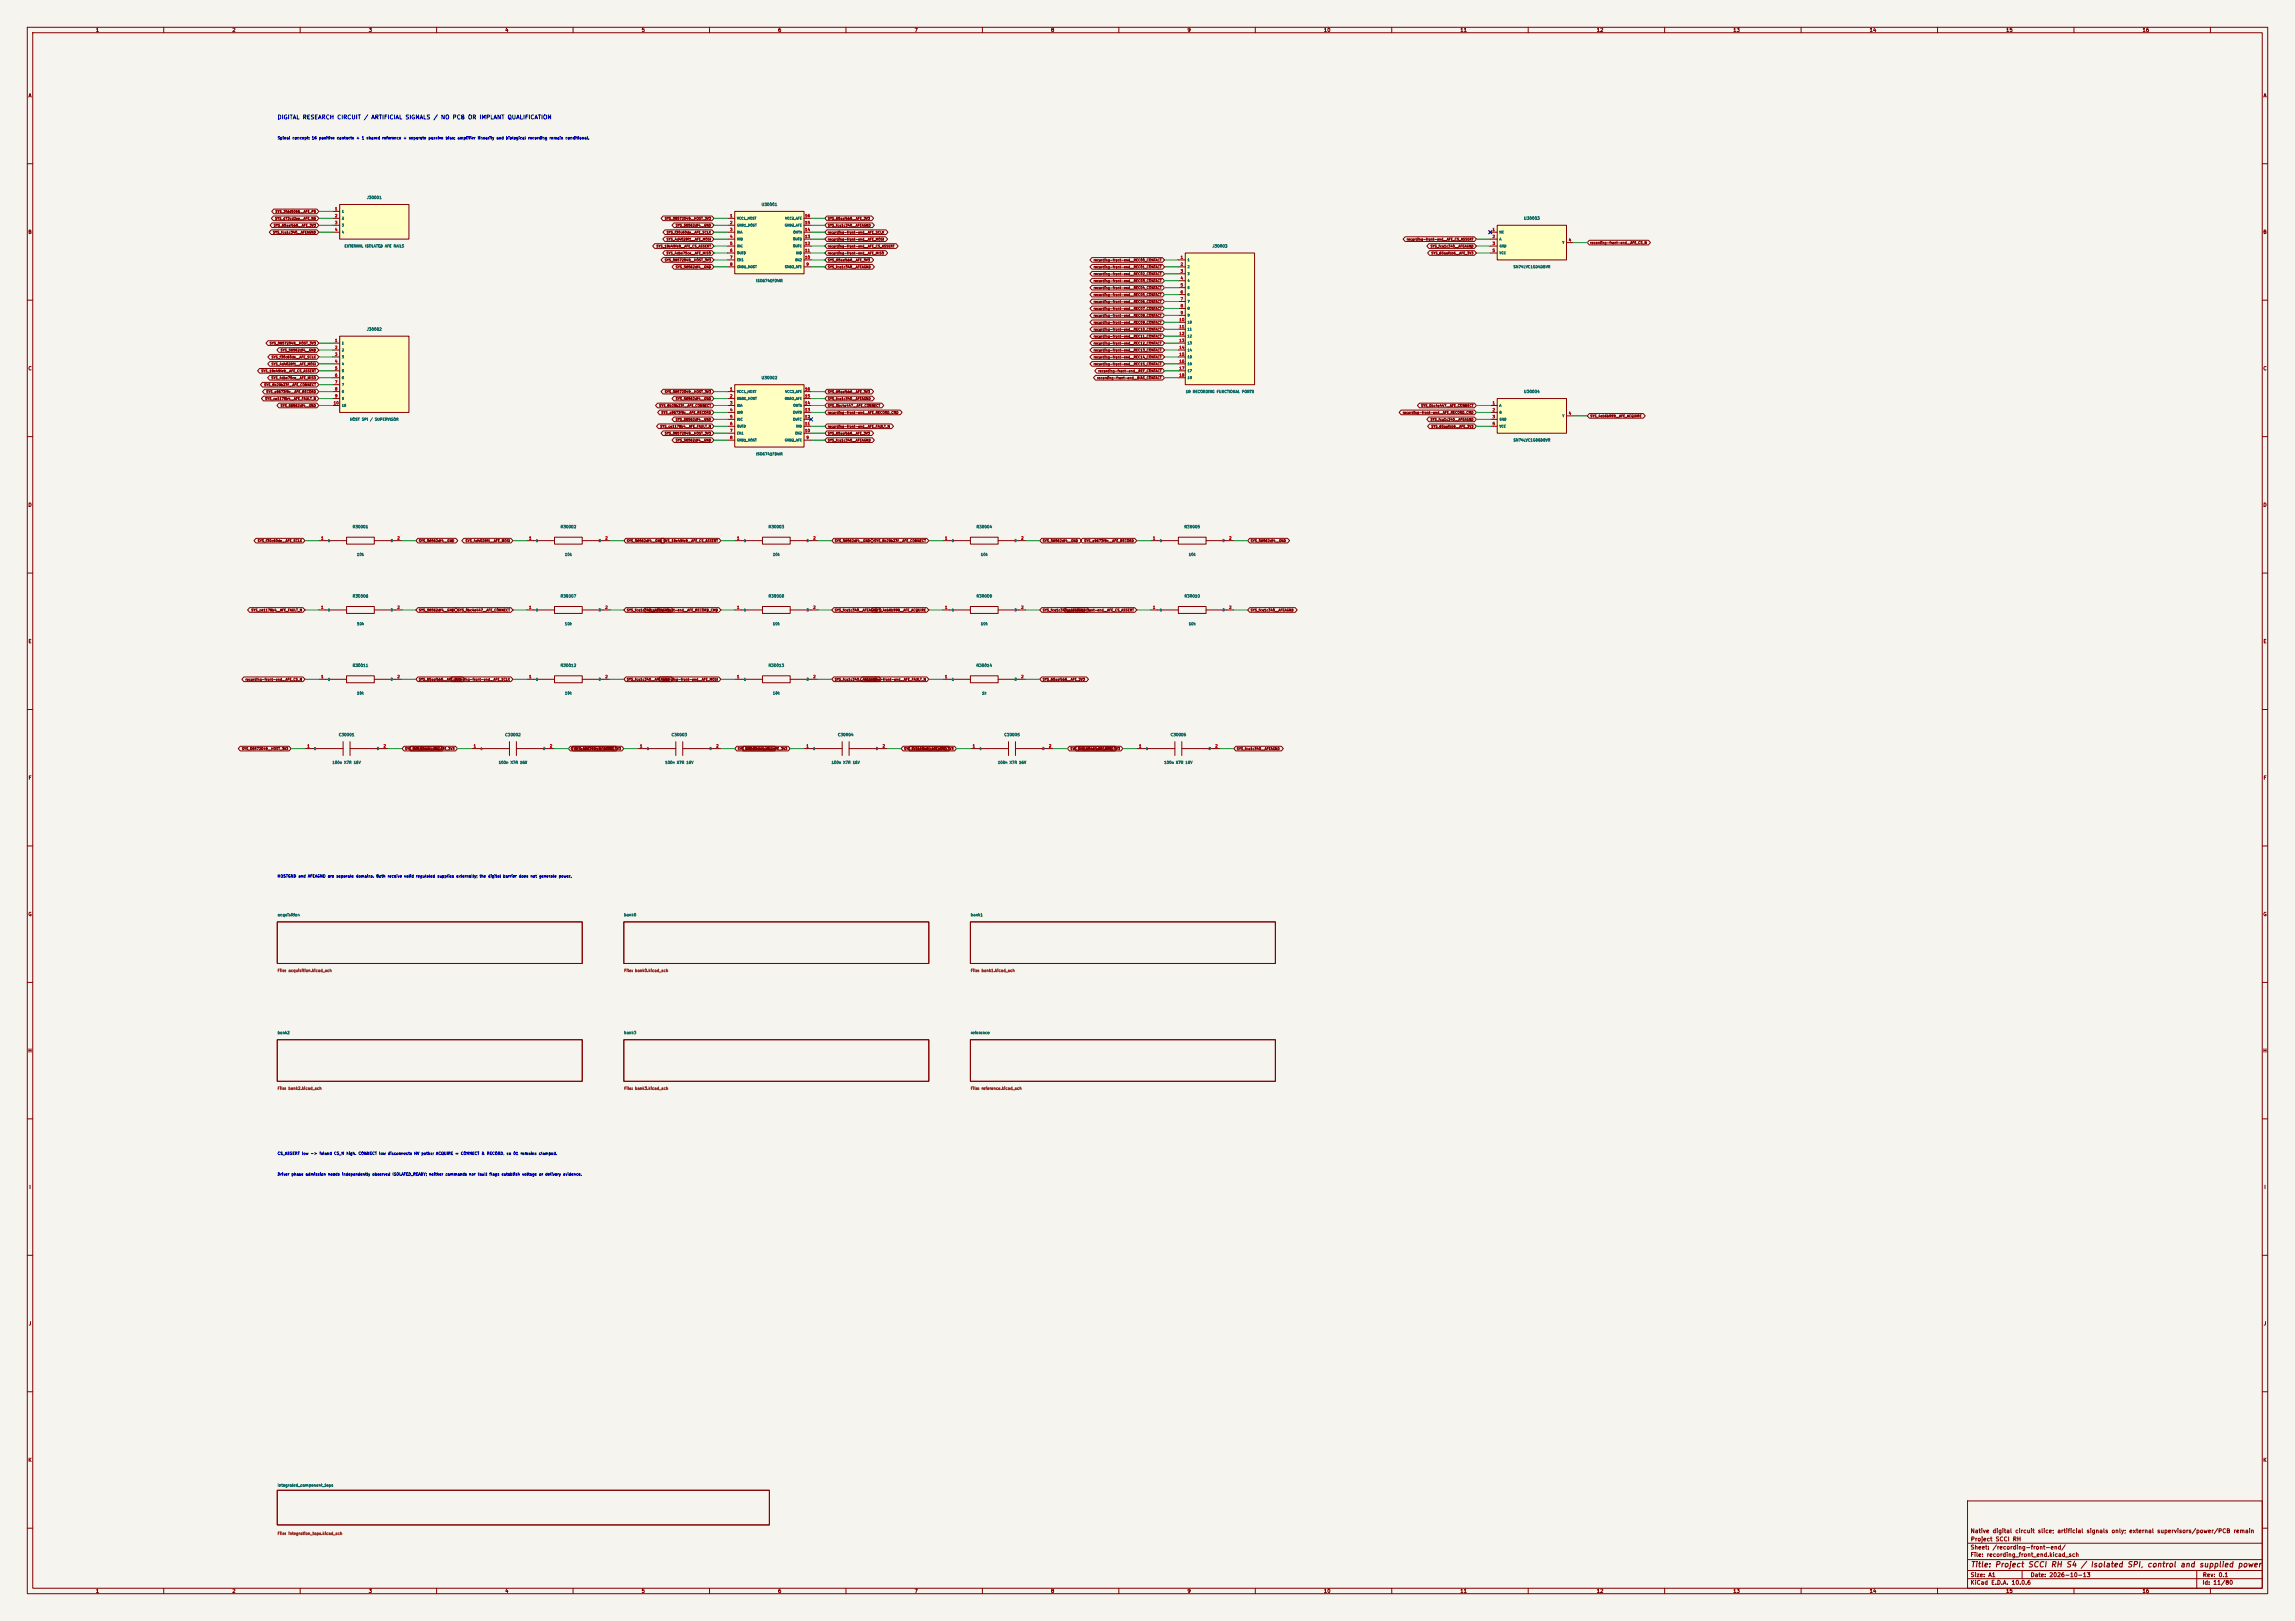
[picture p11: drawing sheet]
<svg xmlns="http://www.w3.org/2000/svg" width="841mm" height="594mm" viewBox="0 0 841 594" stroke-linecap="round" stroke-linejoin="round" font-family="sans-serif">
<defs><g id="words">
<text font-size="2" fill="#840000" x="722" y="574.8">Title: Project SCCI RH S4 / Isolated SPI, control and supplied power</text>
<text font-size="1.5" fill="#0000c2" x="101.6" y="44.1">DIGITAL RESEARCH CIRCUIT / ARTIFICIAL SIGNALS / NO PCB OR IMPLANT QUALIFICATION</text>
<g font-size="1.5" fill="#840000">
<text x="721.9" y="562.1">Native digital circuit slice; artificial signals only; external supervisors/power/PCB remain</text>
<text x="721.9" y="568.1">Sheet: /recording-front-end/</text>
<text x="722" y="565.1">Project SCCI RH</text>
<text x="721.9" y="570.8">File: recording_front_end.kicad_sch</text>
<text x="721.9" y="581">KiCad E.D.A. 10.0.6</text>
<text x="721.9" y="578.2">Size: A1</text>
<text x="743.9" y="578.2">Date: 2026-10-13</text>
<text x="806.9" y="581">Id: 11/80</text>
<text x="807" y="578.2">Rev: 0.1</text>
</g>
<g font-size="1.3" fill="#840000">
<text x="35" y="12">1</text>
<text x="85" y="12">2</text>
<text x="135" y="12">3</text>
<text x="185" y="12">4</text>
<text x="235" y="12">5</text>
<text x="285" y="12">6</text>
<text x="335" y="12">7</text>
<text x="385" y="12">8</text>
<text x="435" y="12">9</text>
<text x="485" y="12">10</text>
<text x="535" y="12">11</text>
<text x="585" y="12">12</text>
<text x="635" y="12">13</text>
<text x="685" y="12">14</text>
<text x="735" y="12">15</text>
<text x="785" y="12">16</text>
<text x="10.3" y="36">A</text>
<text x="829.3" y="36">A</text>
<text x="10.2" y="86">B</text>
<text x="829.2" y="86">B</text>
<text x="10.2" y="136">C</text>
<text x="829.2" y="136">C</text>
<text x="10.2" y="186">D</text>
<text x="829.2" y="186">D</text>
<text x="10.3" y="236">E</text>
<text x="829.3" y="236">E</text>
<text x="10.3" y="286">F</text>
<text x="829.3" y="286">F</text>
<text x="10.2" y="336">G</text>
<text x="829.2" y="336">G</text>
<text x="10.2" y="386">H</text>
<text x="829.2" y="386">H</text>
<text x="10.6" y="436">I</text>
<text x="829.6" y="436">I</text>
<text x="10.4" y="486">J</text>
<text x="829.4" y="486">J</text>
<text x="10.2" y="536">K</text>
<text x="829.2" y="536">K</text>
<text x="35" y="584">1</text>
<text x="85" y="584">2</text>
<text x="135" y="584">3</text>
<text x="185" y="584">4</text>
<text x="235" y="584">5</text>
<text x="285" y="584">6</text>
<text x="335" y="584">7</text>
<text x="385" y="584">8</text>
<text x="435" y="584">9</text>
<text x="485" y="584">10</text>
<text x="535" y="584">11</text>
<text x="585" y="584">12</text>
<text x="635" y="584">13</text>
<text x="685" y="584">14</text>
<text x="735" y="584">15</text>
<text x="785" y="584">16</text>
</g>
<g font-size="1" fill="#0000c2">
<text x="101.6" y="51.3">Spinal concept: 16 positive contacts + 1 shared reference + separate passive bias; amplifier linearity and biological recording remain conditional.</text>
<text x="101.6" y="321.8">HOSTGND and AFEAGND are separate domains. Both receive valid regulated supplies externally; the digital barrier does not generate power.</text>
<text x="101.6" y="423.4">CS_ASSERT low -&gt; island CS_N high. CONNECT low disconnects HV paths; ACQUIRE = CONNECT &amp; RECORD, so 01 remains clamped.</text>
<text x="101.6" y="431">Driver phase admission needs independently observed ISOLATED_READY; neither commands nor fault flags establish voltage or delivery evidence.</text>
</g>
<g font-size="1" fill="#a90000">
<text x="122.6" y="77.3">1</text>
<text x="122.6" y="79.8">2</text>
<text x="122.6" y="82.4">3</text>
<text x="267.4" y="79.8">1</text>
<text x="267.4" y="82.4">2</text>
<text x="294.9" y="82.4">15</text>
<text x="294.9" y="79.8">16</text>
<text x="122.6" y="84.9">4</text>
<text x="267.4" y="84.9">3</text>
<text x="267.4" y="87.4">4</text>
<text x="267.4" y="90">5</text>
<text x="294.9" y="90">12</text>
<text x="294.9" y="87.4">13</text>
<text x="294.9" y="84.9">14</text>
<text x="546.8" y="84.9">1</text>
<text x="546.8" y="87.4">2</text>
<text x="546.8" y="90">3</text>
<text x="574.7" y="88.7">4</text>
<text x="267.4" y="92.5">6</text>
<text x="267.4" y="95.1">7</text>
<text x="294.9" y="95.1">10</text>
<text x="294.9" y="92.5">11</text>
<text x="432.5" y="95.1">1</text>
<text x="546.8" y="92.5">5</text>
<text x="267.4" y="97.6">8</text>
<text x="295.3" y="97.6">9</text>
<text x="432.5" y="97.6">2</text>
<text x="432.5" y="100.1">3</text>
<text x="432.5" y="102.7">4</text>
<text x="432.5" y="105.2">5</text>
<text x="432.5" y="107.8">6</text>
<text x="432.5" y="110.3">7</text>
<text x="432.5" y="112.8">8</text>
<text x="432" y="117.9">10</text>
<text x="432.5" y="115.4">9</text>
<text x="122.6" y="125.5">1</text>
<text x="432" y="120.5">11</text>
<text x="432" y="123">12</text>
<text x="432" y="125.5">13</text>
<text x="122.6" y="128.1">2</text>
<text x="122.6" y="130.6">3</text>
<text x="432" y="128.1">14</text>
<text x="432" y="130.6">15</text>
<text x="122.6" y="133.2">4</text>
<text x="122.6" y="135.7">5</text>
<text x="432" y="133.2">16</text>
<text x="432" y="135.7">17</text>
<text x="122.6" y="138.2">6</text>
<text x="122.6" y="140.8">7</text>
<text x="122.6" y="143.3">8</text>
<text x="267.4" y="143.3">1</text>
<text x="294.9" y="143.3">16</text>
<text x="432" y="138.2">18</text>
<text x="122.1" y="148.4">10</text>
<text x="122.6" y="145.9">9</text>
<text x="267.4" y="145.9">2</text>
<text x="267.4" y="148.4">3</text>
<text x="294.9" y="148.4">14</text>
<text x="294.9" y="145.9">15</text>
<text x="546.8" y="148.4">1</text>
<text x="267.4" y="150.9">4</text>
<text x="267.4" y="153.5">5</text>
<text x="294.9" y="153.5">12</text>
<text x="294.9" y="150.9">13</text>
<text x="546.8" y="150.9">2</text>
<text x="546.8" y="153.5">3</text>
<text x="574.7" y="152.2">4</text>
<text x="267.4" y="156">6</text>
<text x="267.4" y="158.6">7</text>
<text x="267.4" y="161.1">8</text>
<text x="294.9" y="158.6">10</text>
<text x="294.9" y="156">11</text>
<text x="295.3" y="161.1">9</text>
<text x="546.8" y="156">5</text>
<text x="117.5" y="197.9">1</text>
<text x="145.5" y="197.9">2</text>
<text x="193.7" y="197.9">1</text>
<text x="221.7" y="197.9">2</text>
<text x="269.9" y="197.9">1</text>
<text x="297.9" y="197.9">2</text>
<text x="346.1" y="197.9">1</text>
<text x="374.1" y="197.9">2</text>
<text x="422.3" y="197.9">1</text>
<text x="450.3" y="197.9">2</text>
<text x="117.5" y="223.3">1</text>
<text x="145.5" y="223.3">2</text>
<text x="193.7" y="223.3">1</text>
<text x="221.7" y="223.3">2</text>
<text x="269.9" y="223.3">1</text>
<text x="297.9" y="223.3">2</text>
<text x="346.1" y="223.3">1</text>
<text x="374.1" y="223.3">2</text>
<text x="422.3" y="223.3">1</text>
<text x="450.3" y="223.3">2</text>
<text x="117.5" y="248.7">1</text>
<text x="145.5" y="248.7">2</text>
<text x="193.7" y="248.7">1</text>
<text x="221.7" y="248.7">2</text>
<text x="269.9" y="248.7">1</text>
<text x="297.9" y="248.7">2</text>
<text x="346.1" y="248.7">1</text>
<text x="374.1" y="248.7">2</text>
<text x="112.5" y="274.1">1</text>
<text x="140.4" y="274.1">2</text>
<text x="173.4" y="274.1">1</text>
<text x="201.4" y="274.1">2</text>
<text x="234.4" y="274.1">1</text>
<text x="262.3" y="274.1">2</text>
<text x="295.3" y="274.1">1</text>
<text x="323.3" y="274.1">2</text>
<text x="356.3" y="274.1">1</text>
<text x="384.2" y="274.1">2</text>
<text x="417.3" y="274.1">1</text>
<text x="445.2" y="274.1">2</text>
</g>
<g font-size="1" fill="#006464">
<text x="134.3" y="73.1">J30001</text>
<text x="278.9" y="75.7">U30001</text>
<text x="558.3" y="80.8">U30003</text>
<text x="126.1" y="90.9">EXTERNAL ISOLATED AFE RAILS</text>
<text x="444.2" y="90.9">J30003</text>
<text x="554.5" y="98.5">SN74LVC1G04DBVR</text>
<text x="277" y="103.6">ISO6741FDWR</text>
<text x="134.3" y="121.4">J30002</text>
<text x="278.9" y="139.2">U30002</text>
<text x="434.4" y="144.2">18 RECORDING FUNCTIONAL PORTS</text>
<text x="558.3" y="144.3">U30004</text>
<text x="128.1" y="154.4">HOST SPI / SUPERVISOR</text>
<text x="277" y="167.1">ISO6741FDWR</text>
<text x="554.5" y="162">SN74LVC1G08DBVR</text>
<text x="129.1" y="193.8">R30001</text>
<text x="205.3" y="193.8">R30002</text>
<text x="281.5" y="193.8">R30003</text>
<text x="357.7" y="193.8">R30004</text>
<text x="433.9" y="193.8">R30005</text>
<text x="130.7" y="203.9">10k</text>
<text x="206.9" y="203.9">10k</text>
<text x="283.1" y="203.9">10k</text>
<text x="359.3" y="203.9">10k</text>
<text x="435.5" y="203.9">10k</text>
<text x="129.1" y="219.2">R30006</text>
<text x="205.3" y="219.2">R30007</text>
<text x="281.5" y="219.2">R30008</text>
<text x="357.7" y="219.2">R30009</text>
<text x="433.9" y="219.2">R30010</text>
<text x="130.7" y="229.3">10k</text>
<text x="206.9" y="229.3">10k</text>
<text x="283.1" y="229.3">10k</text>
<text x="359.3" y="229.3">10k</text>
<text x="435.5" y="229.3">10k</text>
<text x="129.1" y="244.6">R30011</text>
<text x="205.3" y="244.6">R30012</text>
<text x="281.5" y="244.6">R30013</text>
<text x="357.7" y="244.6">R30014</text>
<text x="130.7" y="254.7">10k</text>
<text x="206.9" y="254.7">10k</text>
<text x="283.1" y="254.7">10k</text>
<text x="359.7" y="254.7">1k</text>
<text x="124" y="270">C30001</text>
<text x="185" y="270">C30002</text>
<text x="245.9" y="270">C30003</text>
<text x="306.9" y="270">C30004</text>
<text x="367.9" y="270">C30005</text>
<text x="428.8" y="270">C30006</text>
<text x="121.7" y="280.1">100n X7R 16V</text>
<text x="182.7" y="280.1">100n X7R 16V</text>
<text x="243.6" y="280.1">100n X7R 16V</text>
<text x="304.6" y="280.1">100n X7R 16V</text>
<text x="365.5" y="280.1">100n X7R 16V</text>
<text x="426.5" y="280.1">100n X7R 16V</text>
<text x="101.6" y="336">acquisition</text>
<text x="228.6" y="336">bank0</text>
<text x="355.6" y="336">bank1</text>
<text x="101.6" y="379.2">bank2</text>
<text x="228.6" y="379.2">bank3</text>
<text x="355.6" y="379.2">reference</text>
<text x="101.6" y="545">Integrated_component_taps</text>
</g>
<g font-size="1" fill="#725600">
<text x="101.6" y="356.4">File: acquisition.kicad_sch</text>
<text x="228.6" y="356.4">File: bank0.kicad_sch</text>
<text x="355.6" y="356.4">File: bank1.kicad_sch</text>
<text x="101.6" y="399.6">File: bank2.kicad_sch</text>
<text x="228.6" y="399.6">File: bank3.kicad_sch</text>
<text x="355.6" y="399.6">File: reference.kicad_sch</text>
<text x="101.6" y="562.7">File: integration_taps.kicad_sch</text>
</g>
<g font-size=".9" fill="#840000">
<text x="100.2" y="83.3">SYS_65aafbb6__AFE_3V3</text>
<text x="100.7" y="80.7">SYS_d73cd2ee__AFE_N5</text>
<text x="100.8" y="78.2">SYS_3fdd5066__AFE_P5</text>
<text x="243.5" y="80.7">SYS_08572049__HOST_3V3</text>
<text x="247.5" y="83.3">SYS_56562df4__GND</text>
<text x="303.2" y="80.7">SYS_65aafbb6__AFE_3V3</text>
<text x="303.2" y="83.3">SYS_fca1c340__AFEAGND</text>
<text x="99.9" y="85.8">SYS_fca1c340__AFEAGND</text>
<text x="244.1" y="88.3">SYS_4d4028f1__AFE_MOSI</text>
<text x="244.2" y="85.8">SYS_f30c60de__AFE_SCLK</text>
<text x="303.2" y="85.8">recording-front-end__AFE_SCLK</text>
<text x="303.2" y="88.3">recording-front-end__AFE_MOSI</text>
<text x="515.4" y="88.3">recording-front-end__AFE_CS_ASSERT</text>
<text x="582.6" y="89.6">recording-front-end__AFE_CS_N</text>
<text x="240.4" y="90.9">SYS_18e49fe8__AFE_CS_ASSERT</text>
<text x="243.5" y="96">SYS_08572049__HOST_3V3</text>
<text x="244.1" y="93.4">SYS_4dbe75ce__AFE_MISO</text>
<text x="303.2" y="90.9">recording-front-end__AFE_CS_ASSERT</text>
<text x="303.2" y="93.4">recording-front-end__AFE_MISO</text>
<text x="303.2" y="96">SYS_65aafbb6__AFE_3V3</text>
<text x="400.6" y="96">recording-front-end__REC00_CONTACT</text>
<text x="524.1" y="90.9">SYS_fca1c340__AFEAGND</text>
<text x="524.4" y="93.4">SYS_65aafbb6__AFE_3V3</text>
<text x="247.5" y="98.5">SYS_56562df4__GND</text>
<text x="303.2" y="98.5">SYS_fca1c340__AFEAGND</text>
<text x="400.6" y="98.5">recording-front-end__REC01_CONTACT</text>
<text x="400.6" y="101">recording-front-end__REC02_CONTACT</text>
<text x="400.6" y="103.6">recording-front-end__REC03_CONTACT</text>
<text x="400.6" y="106.1">recording-front-end__REC04_CONTACT</text>
<text x="400.6" y="108.7">recording-front-end__REC05_CONTACT</text>
<text x="400.6" y="111.2">recording-front-end__REC06_CONTACT</text>
<text x="400.6" y="113.7">recording-front-end__REC07_CONTACT</text>
<text x="400.6" y="116.3">recording-front-end__REC08_CONTACT</text>
<text x="400.6" y="118.8">recording-front-end__REC09_CONTACT</text>
<text x="400.6" y="121.4">recording-front-end__REC10_CONTACT</text>
<text x="400.6" y="123.9">recording-front-end__REC11_CONTACT</text>
<text x="98.7" y="126.4">SYS_08572049__HOST_3V3</text>
<text x="99.4" y="131.5">SYS_f30c60de__AFE_SCLK</text>
<text x="102.7" y="129">SYS_56562df4__GND</text>
<text x="400.6" y="126.4">recording-front-end__REC12_CONTACT</text>
<text x="400.6" y="129">recording-front-end__REC13_CONTACT</text>
<text x="400.6" y="131.5">recording-front-end__REC14_CONTACT</text>
<text x="95.6" y="136.6">SYS_18e49fe8__AFE_CS_ASSERT</text>
<text x="99.3" y="134.1">SYS_4d4028f1__AFE_MOSI</text>
<text x="400.6" y="134.1">recording-front-end__REC15_CONTACT</text>
<text x="402.4" y="136.6">recording-front-end__REF_CONTACT</text>
<text x="96.7" y="141.7">SYS_8b29b23f__AFE_CONNECT</text>
<text x="99.3" y="139.1">SYS_4dbe75ce__AFE_MISO</text>
<text x="401.9" y="139.1">recording-front-end__BIAS_CONTACT</text>
<text x="97" y="146.8">SYS_ce1178b4__AFE_FAULT_N</text>
<text x="97.4" y="144.2">SYS_a9673f8c__AFE_RECORD</text>
<text x="102.7" y="149.3">SYS_56562df4__GND</text>
<text x="241.5" y="149.3">SYS_8b29b23f__AFE_CONNECT</text>
<text x="243.5" y="144.2">SYS_08572049__HOST_3V3</text>
<text x="247.5" y="146.8">SYS_56562df4__GND</text>
<text x="303.2" y="146.8">SYS_fca1c340__AFEAGND</text>
<text x="303.2" y="149.3">SYS_0bc4e447__AFE_CONNECT</text>
<text x="303.2" y="144.2">SYS_65aafbb6__AFE_3V3</text>
<text x="520.7" y="149.3">SYS_0bc4e447__AFE_CONNECT</text>
<text x="242.2" y="151.8">SYS_a9673f8c__AFE_RECORD</text>
<text x="247.5" y="154.4">SYS_56562df4__GND</text>
<text x="303.2" y="151.8">recording-front-end__AFE_RECORD_CMD</text>
<text x="513.9" y="151.8">recording-front-end__AFE_RECORD_CMD</text>
<text x="524.1" y="154.4">SYS_fca1c340__AFEAGND</text>
<text x="582.6" y="153.1">SYS_4eb6b999__AFE_ACQUIRE</text>
<text x="241.8" y="156.9">SYS_ce1178b4__AFE_FAULT_N</text>
<text x="243.5" y="159.5">SYS_08572049__HOST_3V3</text>
<text x="247.5" y="162">SYS_56562df4__GND</text>
<text x="303.2" y="159.5">SYS_65aafbb6__AFE_3V3</text>
<text x="303.2" y="162">SYS_fca1c340__AFEAGND</text>
<text x="303.2" y="156.9">recording-front-end__AFE_FAULT_N</text>
<text x="524.4" y="156.9">SYS_65aafbb6__AFE_3V3</text>
<text x="94.3" y="198.8">SYS_f30c60de__AFE_SCLK</text>
<text x="153.4" y="198.8">SYS_56562df4__GND</text>
<text x="170.5" y="198.8">SYS_4d4028f1__AFE_MOSI</text>
<text x="229.6" y="198.8">SYS_56562df4__GND SYS_18e49fe8__AFE_CS_ASSERT</text>
<text x="305.8" y="198.8">SYS_56562df4__GND</text>
<text x="320.2" y="198.8">SYS_8b29b23f__AFE_CONNECT</text>
<text x="382" y="198.8">SYS_56562df4__GND</text>
<text x="397.2" y="198.8">SYS_a9673f8c__AFE_RECORD</text>
<text x="458.2" y="198.8">SYS_56562df4__GND</text>
<text x="92" y="224.2">SYS_ce1178b4__AFE_FAULT_N</text>
<text x="153.4" y="224.2">SYS_56562df4__GND</text>
<text x="167.6" y="224.2">SYS_0bc4e447__AFE_CONNECT</text>
<text x="229.6" y="224.2">SYS_fca1c340__AFEAGND</text>
<text x="237.1" y="224.2">recording-front-end__AFE_RECORD_CMD</text>
<text x="305.8" y="224.2">SYS_fca1c340__AFEAGND</text>
<text x="320.4" y="224.2">SYS_4eb6b999__AFE_ACQUIRE</text>
<text x="382" y="224.2">SYS_fca1c340__AFEAGND</text>
<text x="390.9" y="224.2">recording-front-end__AFE_CS_ASSERT</text>
<text x="458.2" y="224.2">SYS_fca1c340__AFEAGND</text>
<text x="89.9" y="249.6">recording-front-end__AFE_CS_N</text>
<text x="153.4" y="249.6">SYS_65aafbb6__AFE_3V3</text>
<text x="166.1" y="249.6">recording-front-end__AFE_SCLK</text>
<text x="229.6" y="249.6">SYS_fca1c340__AFEAGND</text>
<text x="242.4" y="249.6">recording-front-end__AFE_MOSI</text>
<text x="305.8" y="249.6">SYS_fca1c340__AFEAGND</text>
<text x="316.4" y="249.6">recording-front-end__AFE_FAULT_N</text>
<text x="382" y="249.6">SYS_65aafbb6__AFE_3V3</text>
<text x="88.5" y="275">SYS_08572049__HOST_3V3</text>
<text x="148.3" y="275">SYS_56562df4__GND</text>
<text x="151" y="275">SYS_65aafbb6__AFE_3V3</text>
<text x="209.3" y="275">SYS_fca1c340__AFEAGND</text>
<text x="210.5" y="275">SYS_08572049__HOST_3V3</text>
<text x="270.2" y="275">SYS_56562df4__GND</text>
<text x="272.9" y="275">SYS_65aafbb6__AFE_3V3</text>
<text x="331.2" y="275">SYS_fca1c340__AFEAGND</text>
<text x="333.9" y="275">SYS_65aafbb6__AFE_3V3</text>
<text x="392.1" y="275">SYS_fca1c340__AFEAGND</text>
<text x="394.8" y="275">SYS_65aafbb6__AFE_3V3</text>
<text x="453.1" y="275">SYS_fca1c340__AFEAGND</text>
</g>
<g font-size=".9" fill="#006464">
<text x="125.2" y="78.1">1</text>
<text x="125.2" y="80.7">2</text>
<text x="125.2" y="83.2">3</text>
<text x="270" y="80.7">VCC1_HOST</text>
<text x="270" y="83.2">GND1_HOST</text>
<text x="287.5" y="83.2">GND2_AFE</text>
<text x="287.6" y="80.7">VCC2_AFE</text>
<text x="125.2" y="85.7">4</text>
<text x="270" y="85.7">INA</text>
<text x="270" y="88.3">INB</text>
<text x="290.5" y="88.3">OUTB</text>
<text x="290.6" y="85.7">OUTA</text>
<text x="549.4" y="85.7">NC</text>
<text x="549.4" y="88.3">A</text>
<text x="572.4" y="89.5">Y</text>
<text x="270" y="90.8">INC</text>
<text x="270" y="93.4">OUTD</text>
<text x="270" y="95.9">EN1</text>
<text x="290.5" y="90.8">OUTC</text>
<text x="291.3" y="95.9">EN2</text>
<text x="291.6" y="93.4">IND</text>
<text x="435.1" y="95.9">1</text>
<text x="549.4" y="90.8">GND</text>
<text x="549.4" y="93.4">VCC</text>
<text x="270" y="98.4">GND1_HOST</text>
<text x="287.5" y="98.4">GND2_AFE</text>
<text x="435.1" y="98.4">2</text>
<text x="435.1" y="101">3</text>
<text x="435.1" y="103.5">4</text>
<text x="435.1" y="106.1">5</text>
<text x="435.1" y="108.6">6</text>
<text x="435.1" y="111.1">7</text>
<text x="435.1" y="113.7">8</text>
<text x="435.1" y="116.2">9</text>
<text x="435.1" y="118.8">10</text>
<text x="435.1" y="121.3">11</text>
<text x="435.1" y="123.8">12</text>
<text x="125.2" y="126.4">1</text>
<text x="125.2" y="128.9">2</text>
<text x="125.2" y="131.5">3</text>
<text x="435.1" y="126.4">13</text>
<text x="435.1" y="128.9">14</text>
<text x="435.1" y="131.5">15</text>
<text x="125.2" y="134">4</text>
<text x="125.2" y="136.5">5</text>
<text x="435.1" y="134">16</text>
<text x="435.1" y="136.5">17</text>
<text x="125.2" y="139.1">6</text>
<text x="125.2" y="141.6">7</text>
<text x="435.1" y="139.1">18</text>
<text x="125.2" y="144.2">8</text>
<text x="125.2" y="146.7">9</text>
<text x="125.2" y="149.2">10</text>
<text x="270" y="144.2">VCC1_HOST</text>
<text x="270" y="146.7">GND1_HOST</text>
<text x="270" y="149.2">INA</text>
<text x="287.5" y="146.7">GND2_AFE</text>
<text x="287.6" y="144.2">VCC2_AFE</text>
<text x="290.6" y="149.2">OUTA</text>
<text x="549.4" y="149.2">A</text>
<text x="270" y="151.8">INB</text>
<text x="270" y="154.3">INC</text>
<text x="290.5" y="154.3">OUTC</text>
<text x="290.5" y="151.8">OUTB</text>
<text x="549.4" y="151.8">B</text>
<text x="549.4" y="154.3">GND</text>
<text x="572.4" y="153">Y</text>
<text x="270" y="156.9">OUTD</text>
<text x="270" y="159.4">EN1</text>
<text x="270" y="161.9">GND1_HOST</text>
<text x="287.5" y="161.9">GND2_AFE</text>
<text x="291.3" y="159.4">EN2</text>
<text x="291.6" y="156.9">IND</text>
<text x="549.4" y="156.9">VCC</text>
<text x="120.1" y="198.8">1</text>
<text x="143.1" y="198.8">2</text>
<text x="196.3" y="198.8">1</text>
<text x="219.3" y="198.8">2</text>
<text x="272.5" y="198.8">1</text>
<text x="295.5" y="198.8">2</text>
<text x="348.7" y="198.8">1</text>
<text x="371.7" y="198.8">2</text>
<text x="424.9" y="198.8">1</text>
<text x="447.9" y="198.8">2</text>
<text x="120.1" y="224.2">1</text>
<text x="143.1" y="224.2">2</text>
<text x="196.3" y="224.2">1</text>
<text x="219.3" y="224.2">2</text>
<text x="272.5" y="224.2">1</text>
<text x="295.5" y="224.2">2</text>
<text x="348.7" y="224.2">1</text>
<text x="371.7" y="224.2">2</text>
<text x="424.9" y="224.2">1</text>
<text x="447.9" y="224.2">2</text>
<text x="120.1" y="249.6">1</text>
<text x="143.1" y="249.6">2</text>
<text x="196.3" y="249.6">1</text>
<text x="219.3" y="249.6">2</text>
<text x="272.5" y="249.6">1</text>
<text x="295.5" y="249.6">2</text>
<text x="348.7" y="249.6">1</text>
<text x="371.7" y="249.6">2</text>
<text x="115" y="275">1</text>
<text x="138" y="275">2</text>
<text x="176" y="275">1</text>
<text x="199" y="275">2</text>
<text x="236.9" y="275">1</text>
<text x="259.9" y="275">2</text>
<text x="297.9" y="275">1</text>
<text x="320.9" y="275">2</text>
<text x="358.9" y="275">1</text>
<text x="381.8" y="275">2</text>
<text x="419.8" y="275">1</text>
<text x="442.8" y="275">2</text>
</g>
</g></defs>
<path d="M0 0h841v594h-841z" fill="#f5f4ef" stroke="#f5f4ef" stroke-width=".37"/>
<g fill="none" stroke="#840000" stroke-width=".37">
<path d="M10 10h821v574h-821zM12 12h817v570h-817zM60 10v2M110 10v2M160 10v2M210 10v2M260 10v2M310 10v2M360 10v2M410 10v2M460 10v2M510 10v2"/>
<path d="M560 10v2M610 10v2M660 10v2M710 10v2M760 10v2M810 10v2M10 60h2M829 60h2M10 110h2M829 110h2M10 160h2M829 160h2"/>
<path d="M10 210h2M829 210h2M421.6 223.5h10.2M431.8 222.2h10.2v2.6h-10.2zM442 223.5h10.1M10 260h2M829 260h2M172.7 274.3h14M186.7 271.8v5.1M189.2 274.3h14M189.2 271.8v5.1M233.7 274.3h13.9"/>
<path d="M247.6 271.8v5.1M250.2 274.3h14M250.2 271.8v5.1M10 310h2M829 310h2M101.6 337.8h111.8v15.3h-111.8zM228.6 337.8h111.8v15.3h-111.8zM355.6 337.8h111.8v15.3h-111.8zM10 360h2M829 360h2M101.6 381h111.8v15.2h-111.8zM228.6 381h111.8v15.2h-111.8z"/>
<path d="M355.6 381h111.8v15.2h-111.8zM10 410h2M829 410h2M10 460h2M829 460h2M10 510h2M829 510h2M10 560h2M101.6 546.1h180.3v12.7h-180.3zM721 550h108v32h-108zM829 560h2M721 578.5h108"/>
<path d="M721 575.5h108M721 571.5h108M721 565.5h108M741 575.5v3M805 575.5v6.5M60 582v2M110 582v2M160 582v2M210 582v2M260 582v2M310 582v2M360 582v2"/>
<path d="M410 582v2M460 582v2M510 582v2M560 582v2M610 582v2M660 582v2M710 582v2M760 582v2M810 582v2"/>
</g>
<path d="M124.5 74.9h25.4v12.7h-25.4z" fill="#ffffc2"/>
<path d="M121.9 77.5h2.6M124.5 74.9h25.4v12.7h-25.4zM121.9 80h2.6M121.9 82.5h2.6M121.9 85.1h2.6" fill="none" stroke="#840000" stroke-width=".37"/>
<path d="M548.6 146h25.4v12.7h-25.4z" fill="#ffffc2"/>
<g fill="none" stroke="#840000" stroke-width=".37">
<path d="M546.1 148.6h2.5M546.1 151.1h2.5M546.1 153.7h2.5M546.1 156.2h2.5M548.6 146h25.4v12.7h-25.4zM574 152.4h2.6M193 248.9h10.2M203.2 247.6h10.2v2.6h-10.2zM213.4 248.9h10.1M294.6 274.3h14M308.6 271.8v5.1M311.1 274.3h14"/>
<path d="M311.1 271.8v5.1"/>
</g>
<path d="M434.3 92.7h25.4v48.3h-25.4z" fill="#ffffc2"/>
<g fill="none" stroke="#840000" stroke-width=".37">
<path d="M431.8 95.2h2.5M431.8 97.8h2.5M434.3 92.7h25.4v48.3h-25.4zM431.8 100.3h2.5M431.8 102.9h2.5M431.8 105.4h2.5M431.8 107.9h2.5M431.8 110.5h2.5M431.8 113h2.5M431.8 115.6h2.5M431.8 118.1h2.5M431.8 120.6h2.5"/>
<path d="M431.8 123.2h2.5M431.8 125.7h2.5M431.8 128.3h2.5M431.8 130.8h2.5M431.8 133.3h2.5M431.8 135.9h2.5M431.8 138.4h2.5"/>
</g>
<path d="M269.2 141h25.4v22.8h-25.4z" fill="#ffffc2"/>
<g fill="none" stroke="#840000" stroke-width=".37">
<path d="M266.7 143.5h2.5M266.7 146h2.5M266.7 148.6h2.5M266.7 151.1h2.5M266.7 153.7h2.5M266.7 156.2h2.5M266.7 158.7h2.5M269.2 141h25.4v22.8h-25.4zM294.6 143.5h2.6M294.6 146h2.6M294.6 148.6h2.6M294.6 151.1h2.6"/>
<path d="M294.6 153.7h2.6M294.6 156.2h2.6M294.6 158.7h2.6M266.7 161.3h2.5M294.6 161.3h2.6M345.4 198.1h10.2M355.6 196.8h10.2v2.6h-10.2zM365.8 198.1h10.1M193 223.5h10.2M203.2 222.2h10.2v2.6h-10.2zM213.4 223.5h10.1"/>
</g>
<path d="M124.5 123.2h25.4v27.9h-25.4z" fill="#ffffc2"/>
<g fill="none" stroke="#840000" stroke-width=".37">
<path d="M121.9 125.7h2.6M121.9 128.3h2.6M121.9 130.8h2.6M121.9 133.3h2.6M121.9 135.9h2.6M121.9 138.4h2.6M124.5 123.2h25.4v27.9h-25.4zM121.9 141h2.6M121.9 143.5h2.6M121.9 146h2.6M121.9 148.6h2.6M116.8 198.1h10.2"/>
<path d="M127 196.8h10.2v2.6h-10.2zM137.2 198.1h10.1M193 198.1h10.2M203.2 196.8h10.2v2.6h-10.2zM213.4 198.1h10.1M116.8 223.5h10.2M127 222.2h10.2v2.6h-10.2zM137.2 223.5h10.1M345.4 223.5h10.2M355.6 222.2h10.2v2.6h-10.2zM365.8 223.5h10.1"/>
</g>
<path d="M269.2 77.5h25.4v22.8h-25.4z" fill="#ffffc2"/>
<g fill="none" stroke="#840000" stroke-width=".37">
<path d="M269.2 77.5h25.4v22.8h-25.4zM266.7 80h2.5M266.7 82.5h2.5M266.7 85.1h2.5M266.7 87.6h2.5M266.7 90.2h2.5M266.7 92.7h2.5M266.7 95.2h2.5M266.7 97.8h2.5M294.6 80h2.6M294.6 82.5h2.6M294.6 85.1h2.6"/>
<path d="M294.6 87.6h2.6M294.6 90.2h2.6M294.6 92.7h2.6M294.6 95.2h2.6M294.6 97.8h2.6M269.2 198.1h10.2M279.4 196.8h10.2v2.6h-10.2zM289.6 198.1h10.1M421.6 198.1h10.2M431.8 196.8h10.2v2.6h-10.2zM442 198.1h10.1M269.2 223.5h10.2"/>
<path d="M279.4 222.2h10.2v2.6h-10.2zM289.6 223.5h10.1M116.8 248.9h10.2M127 247.6h10.2v2.6h-10.2zM137.2 248.9h10.1M111.8 274.3h13.9M125.7 271.8v5.1M128.3 274.3h13.9M128.3 271.8v5.1M355.6 274.3h14M369.6 271.8v5.1M372.1 274.3h14"/>
<path d="M372.1 271.8v5.1M416.6 274.3h13.9M430.5 271.8v5.1M433.1 274.3h13.9M433.1 271.8v5.1"/>
</g>
<path d="M548.6 82.5h25.4v12.7h-25.4z" fill="#ffffc2"/>
<g fill="none" stroke="#840000" stroke-width=".37">
<path d="M100.2 79.2h15.9l.7 .8-.7 .9h-15.9l-.8-.9zM100.3 76.6h15.8l.7 .9-.7 .8h-15.8l-.7-.8zM243 79.2h17.9l.7 .8-.7 .9h-17.9l-.8-.9zM303 79.2h16.4l.7 .8-.7 .9h-16.4l-.7-.9zM99.4 84.2h16.7l.7 .9-.7 .8h-16.7l-.7-.8zM99.7 81.7h16.4l.7 .8-.7 .9h-16.4l-.7-.9zM239.9 89.3h21l.7 .9-.7 .8h-21l-.7-.8zM243 94.4h17.9l.7 .8-.7 .9h-17.9l-.8-.9zM243.6 91.9h17.3l.7 .8-.7 .9h-17.3l-.8-.9zM243.6 86.8h17.3l.7 .8-.7 .9h-17.3l-.7-.9zM243.7 84.2h17.2l.7 .9-.7 .8h-17.2l-.8-.8zM247 96.9h13.9l.7 .9-.7 .8h-13.9l-.8-.8z"/>
<path d="M247 81.7h13.9l.7 .8-.7 .9h-13.9l-.8-.9zM303 81.7h16.7l.7 .8-.7 .9h-16.7l-.7-.9zM303 84.2h21.7l.7 .9-.7 .8h-21.7l-.7-.8zM303 86.8h21.5l.8 .8-.8 .9h-21.5l-.7-.9zM303 89.3h25.4l.7 .9-.7 .8h-25.4l-.7-.8zM303 91.9h21.5l.8 .8-.8 .9h-21.5l-.7-.9zM303 94.4h16.4l.7 .8-.7 .9h-16.4l-.7-.9zM303 96.9h16.7l.7 .9-.7 .8h-16.7l-.7-.8zM400.2 94.4h25.8l.7 .8-.7 .9h-25.8l-.8-.9zM400.2 96.9h25.8l.7 .9-.7 .8h-25.8l-.8-.8zM400.2 99.5h25.8l.7 .8-.7 .9h-25.8l-.8-.9zM514.9 86.8h25.4l.7 .8-.7 .9h-25.4l-.7-.9z"/>
<path d="M523.6 89.3h16.7l.7 .9-.7 .8h-16.7l-.7-.8zM523.9 91.9h16.4l.7 .8-.7 .9h-16.4l-.8-.9zM545.7 84.7l.8 .8M546.1 85.1h2.5M546.1 87.6h2.5M546.1 90.2h2.5M546.1 92.7h2.5M546.5 84.7l-.8 .8M548.6 82.5h25.4v12.7h-25.4zM574 88.9h2.6M582.4 88h21.7l.7 .9-.7 .8h-21.7l-.7-.8zM400.2 119.8h25.8l.7 .8-.7 .9h-25.8l-.8-.9z"/>
<path d="M400.2 102h25.8l.7 .9-.7 .8h-25.8l-.8-.8zM400.2 104.6h25.8l.7 .8-.7 .9h-25.8l-.8-.9zM400.2 107.1h25.8l.7 .8-.7 .9h-25.8l-.8-.9zM400.2 109.6h25.8l.7 .9-.7 .8h-25.8l-.8-.8zM400.2 112.2h25.8l.7 .8-.7 .9h-25.8l-.8-.9zM400.2 114.7h25.8l.7 .9-.7 .8h-25.8l-.8-.8zM400.2 117.3h25.8l.7 .8-.7 .9h-25.8l-.8-.9zM95.1 135h21l.7 .9-.7 .8h-21l-.7-.8zM98.2 124.9h17.9l.7 .8-.7 .9h-17.9l-.7-.9zM98.8 137.6h17.3l.7 .8-.7 .9h-17.3l-.7-.9zM98.9 132.5h17.2l.7 .8-.7 .9h-17.2l-.8-.9zM98.9 130h17.2l.7 .8-.7 .9h-17.2l-.8-.9z"/>
<path d="M102.2 127.4h13.9l.7 .9-.7 .8h-13.9l-.7-.8zM400.2 122.3h25.8l.7 .9-.7 .8h-25.8l-.8-.8zM400.2 124.9h25.8l.7 .8-.7 .9h-25.8l-.8-.9zM400.2 127.4h25.8l.7 .9-.7 .8h-25.8l-.8-.8zM400.2 130h25.8l.7 .8-.7 .9h-25.8l-.8-.9zM400.2 132.5h25.8l.7 .8-.7 .9h-25.8l-.8-.9zM401.4 137.6h24.6l.7 .8-.7 .9h-24.6l-.7-.9zM401.9 135h24.1l.7 .9-.7 .8h-24.1l-.8-.8zM96.2 140.1h19.9l.7 .9-.7 .8h-19.9l-.8-.8zM96.5 145.2h19.6l.7 .8-.7 .9h-19.6l-.7-.9zM96.9 142.7h19.2l.7 .8-.7 .9h-19.2l-.7-.9zM102.2 147.7h13.9l.7 .9-.7 .8h-13.9l-.7-.8z"/>
<path d="M241 147.7h19.9l.7 .9-.7 .8h-19.9l-.8-.8zM241.3 155.4h19.6l.7 .8-.7 .9h-19.6l-.7-.9zM241.7 150.3h19.2l.7 .8-.7 .9h-19.2l-.7-.9zM243 142.7h17.9l.7 .8-.7 .9h-17.9l-.8-.9zM243 157.9h17.9l.7 .8-.7 .9h-17.9l-.8-.9zM247 145.2h13.9l.7 .8-.7 .9h-13.9l-.8-.9zM247 152.8h13.9l.7 .9-.7 .8h-13.9l-.8-.8zM303 145.2h16.7l.7 .8-.7 .9h-16.7l-.7-.9zM303 147.7h20.1l.8 .9-.8 .8h-20.1l-.7-.8zM303 150.3h26.8l.8 .8-.8 .9h-26.8l-.7-.9zM303 142.7h16.4l.7 .8-.7 .9h-16.4l-.7-.9zM303 157.9h16.4l.7 .8-.7 .9h-16.4l-.7-.9z"/>
<path d="M303 155.4h23.7l.7 .8-.7 .9h-23.7l-.7-.9zM513.4 150.3h26.9l.7 .8-.7 .9h-26.9l-.7-.9zM520.2 147.7h20.1l.7 .9-.7 .8h-20.1l-.8-.8zM523.6 152.8h16.7l.7 .9-.7 .8h-16.7l-.7-.8zM523.9 155.4h16.4l.7 .8-.7 .9h-16.4l-.8-.9zM582.4 151.5h19.8l.7 .9-.7 .8h-19.8l-.7-.8zM247 160.4h13.9l.7 .9-.7 .8h-13.9l-.8-.8zM303 160.4h16.7l.7 .9-.7 .8h-16.7l-.7-.8zM93.8 197.3h17.2l.8 .8-.8 .9h-17.2l-.7-.9zM153.1 197.3h13.9l.8 .8-.8 .9h-13.9l-.7-.9zM170 197.3h17.2l.8 .8-.8 .9h-17.2l-.8-.9zM229.3 197.3h13.9l.8 .8-.8 .9h-13.9l-.7-.9z"/>
<path d="M242.4 197.3h21l.8 .8-.8 .9h-21l-.7-.9zM305.5 197.3h13.9l.8 .8-.8 .9h-13.9l-.7-.9zM319.7 197.3h19.9l.8 .8-.8 .9h-19.9l-.7-.9zM381.7 197.3h13.9l.8 .8-.8 .9h-13.9l-.7-.9zM396.7 197.3h19.1l.8 .8-.8 .9h-19.1l-.8-.9zM457.9 197.3h13.9l.8 .8-.8 .9h-13.9l-.7-.9zM91.5 222.7h19.5l.8 .8-.8 .9h-19.5l-.8-.9zM153.1 222.7h13.9l.8 .8-.8 .9h-13.9l-.7-.9zM167.1 222.7h20.1l.8 .8-.8 .9h-20.1l-.7-.9zM229.3 222.7h16.7l.8 .8-.8 .9h-16.7l-.7-.9zM236.6 222.7h26.8l.8 .8-.8 .9h-26.8l-.8-.9zM305.5 222.7h16.7l.8 .8-.8 .9h-16.7l-.7-.9z"/>
<path d="M319.9 222.7h19.7l.8 .8-.8 .9h-19.7l-.8-.9zM381.7 222.7h16.7l.8 .8-.8 .9h-16.7l-.7-.9zM390.4 222.7h25.4l.8 .8-.8 .9h-25.4l-.7-.9zM457.9 222.7h16.7l.8 .8-.8 .9h-16.7l-.7-.9zM89.4 248.1h21.6l.8 .8-.8 .9h-21.6l-.8-.9zM153.1 248.1h16.4l.8 .8-.8 .9h-16.4l-.7-.9zM165.6 248.1h21.6l.8 .8-.8 .9h-21.6l-.8-.9zM229.3 248.1h16.7l.8 .8-.8 .9h-16.7l-.7-.9zM241.9 248.1h21.5l.8 .8-.8 .9h-21.5l-.8-.9zM269.2 248.9h10.2M279.4 247.6h10.2v2.6h-10.2zM289.6 248.9h10.1"/>
<path d="M305.5 248.1h16.7l.8 .8-.8 .9h-16.7l-.7-.9zM315.9 248.1h23.7l.8 .8-.8 .9h-23.7l-.7-.9zM345.4 248.9h10.2M355.6 247.6h10.2v2.6h-10.2zM365.8 248.9h10.1M381.7 248.1h16.4l.8 .8-.8 .9h-16.4l-.7-.9zM88 273.5h17.9l.8 .8-.8 .9h-17.9l-.7-.9zM148.1 273.5h13.8l.8 .8-.8 .9h-13.8l-.8-.9zM150.5 273.5h16.4l.7 .8-.7 .9h-16.4l-.7-.9zM209 273.5h16.7l.7 .8-.7 .9h-16.7l-.7-.9zM210 273.5h17.9l.7 .8-.7 .9h-17.9l-.8-.9zM270 273.5h13.9l.7 .8-.7 .9h-13.9l-.8-.9z"/>
<path d="M272.4 273.5h16.4l.8 .8-.8 .9h-16.4l-.7-.9zM330.9 273.5h16.7l.8 .8-.8 .9h-16.7l-.7-.9zM333.4 273.5h16.4l.7 .8-.7 .9h-16.4l-.8-.9zM391.9 273.5h16.7l.7 .8-.7 .9h-16.7l-.7-.9zM394.3 273.5h16.4l.8 .8-.8 .9h-16.4l-.7-.9zM452.9 273.5h16.6l.8 .8-.8 .9h-16.6l-.8-.9z"/>
</g>
<g fill="none" stroke="#009600" stroke-width=".37">
<path d="M116.8 77.5h5.1M116.8 85.1h5.1M116.8 80h5.1M116.8 82.5h5.1M261.6 97.8h5.1M261.6 90.2h5.1M261.6 92.7h5.1M261.6 87.6h5.1M261.6 95.2h5.1M261.6 85.1h5.1M261.6 80h5.1M261.6 82.5h5.1"/>
<path d="M297.2 97.8h5.1M297.2 90.2h5.1M297.2 92.7h5.1M297.2 87.6h5.1M297.2 95.2h5.1M297.2 85.1h5.1M297.2 80h5.1M297.2 82.5h5.1M426.7 97.8h5.1M426.7 95.2h5.1M541 90.2h5.1M541 92.7h5.1"/>
<path d="M541 87.6h5.1M576.6 88.9h5.1M426.7 100.3h5.1M426.7 102.9h5.1M426.7 105.4h5.1M426.7 107.9h5.1M426.7 110.5h5.1M426.7 113h5.1M426.7 115.6h5.1M426.7 118.1h5.1M116.8 128.3h5.1M116.8 130.8h5.1"/>
<path d="M116.8 133.3h5.1M116.8 135.9h5.1M116.8 138.4h5.1M116.8 125.7h5.1M426.7 120.6h5.1M426.7 123.2h5.1M426.7 128.3h5.1M426.7 130.8h5.1M426.7 133.3h5.1M426.7 135.9h5.1M426.7 138.4h5.1M426.7 125.7h5.1"/>
<path d="M116.8 148.6h5.1M116.8 143.5h5.1M116.8 146h5.1M116.8 141h5.1M261.6 148.6h5.1M261.6 151.1h5.1M261.6 153.7h5.1M261.6 156.2h5.1M261.6 143.5h5.1M261.6 146h5.1M261.6 158.7h5.1M297.2 148.6h5.1"/>
<path d="M297.2 151.1h5.1M297.2 156.2h5.1M297.2 143.5h5.1M297.2 146h5.1M297.2 158.7h5.1M541 148.6h5.1M541 151.1h5.1M541 153.7h5.1M541 156.2h5.1M576.6 152.4h5.1M261.6 161.3h5.1M297.2 161.3h5.1"/>
<path d="M111.8 198.1h5M147.3 198.1h5.1M188 198.1h5M223.5 198.1h5.1M264.2 198.1h5M299.7 198.1h5.1M340.4 198.1h5M375.9 198.1h5.1M416.6 198.1h5M452.1 198.1h5.1M111.8 223.5h5M147.3 223.5h5.1"/>
<path d="M188 223.5h5M223.5 223.5h5.1M264.2 223.5h5M299.7 223.5h5.1M340.4 223.5h5M375.9 223.5h5.1M416.6 223.5h5M452.1 223.5h5.1M111.8 248.9h5M147.3 248.9h5.1M188 248.9h5M223.5 248.9h5.1"/>
<path d="M264.2 248.9h5M299.7 248.9h5.1M340.4 248.9h5M375.9 248.9h5.1M106.7 274.3h5.1M142.2 274.3h5.1M167.6 274.3h5.1M203.2 274.3h5.1M228.6 274.3h5.1M264.2 274.3h5M289.6 274.3h5M325.1 274.3h5.1"/>
<path d="M350.5 274.3h5.1M386.1 274.3h5.1M411.5 274.3h5.1M447 274.3h5.1"/>
</g>
<path d="M545.5 84.5l1.2 1.2M546.7 84.5l-1.2 1.2M296.6 153.1l1.2 1.2M297.8 153.1l-1.2 1.2" fill="none" stroke="#000084" stroke-width=".37"/>
<use href="#words"/>
</svg>
